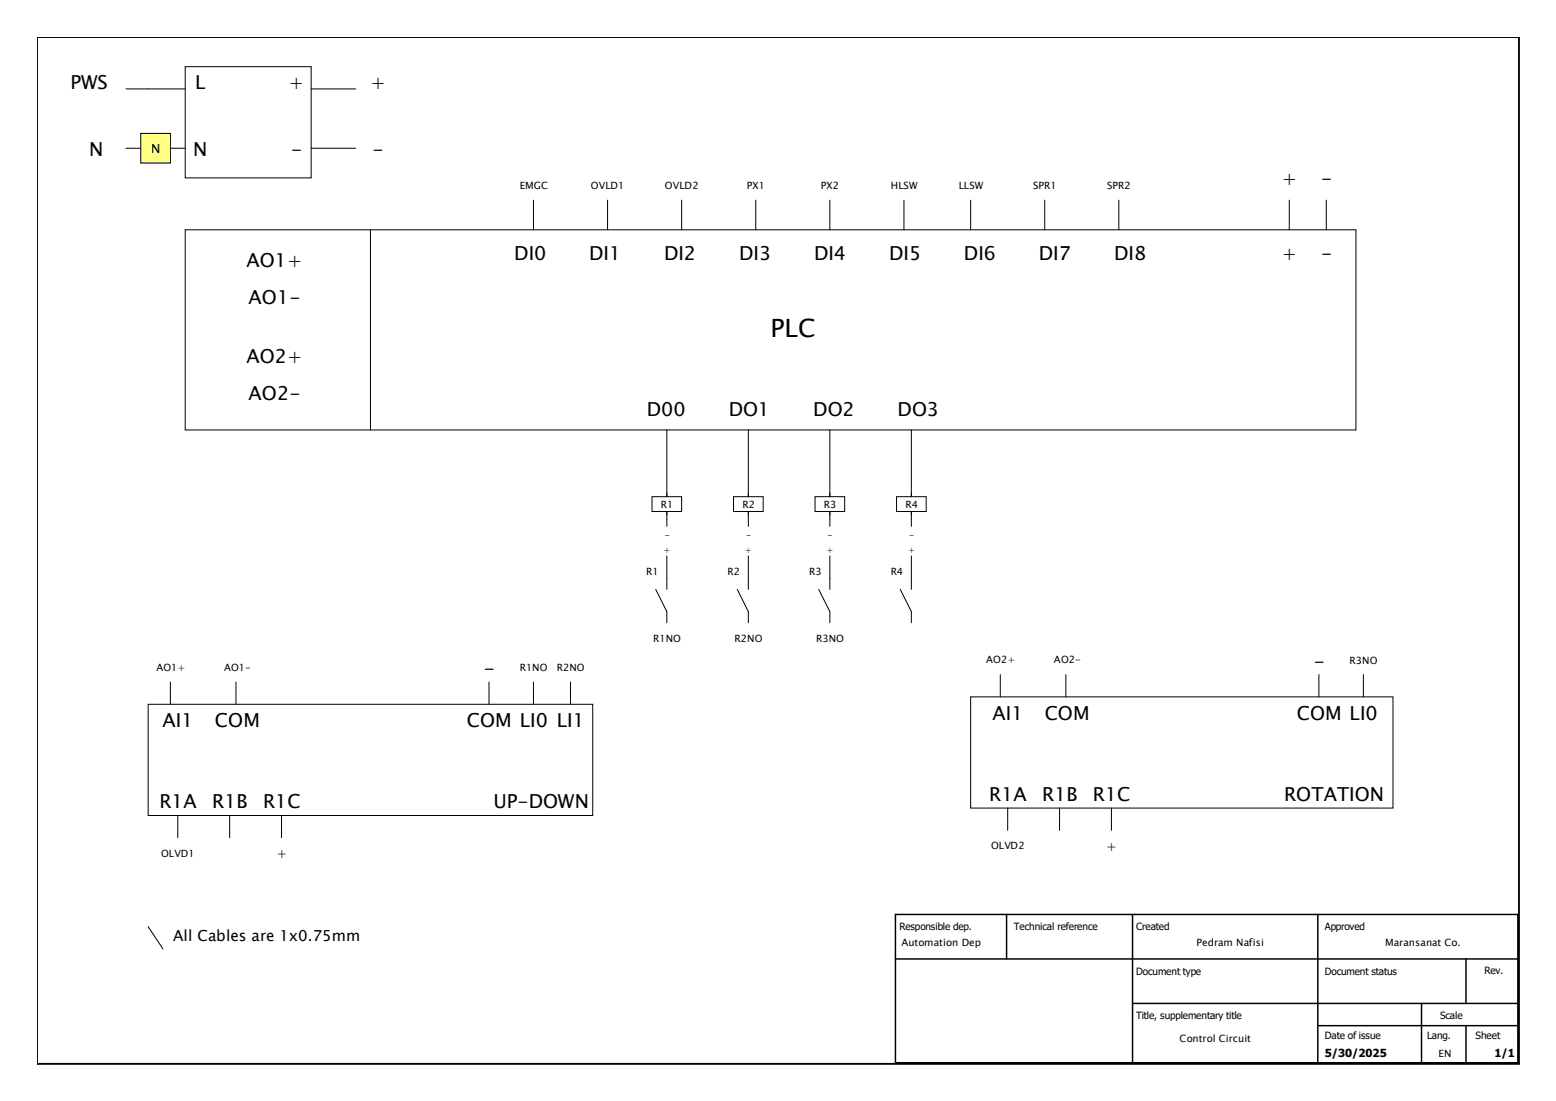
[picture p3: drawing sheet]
<svg xmlns="http://www.w3.org/2000/svg" width="420mm" height="297mm" viewBox="0 0 420 297" stroke-linecap="round" stroke-linejoin="round" font-family="sans-serif">
<defs><g id="words">
<text font-size="6.8" x="208" y="90.8">PLC</text>
<g font-size="5.2">
<text x="19" y="24.1">PWS</text>
<text x="52.7" y="24.1">L</text>
<text x="78" y="24.1">+</text>
<text x="100" y="24.1">+</text>
<text x="100.6" y="42">-</text>
<text x="24.1" y="42.1">N</text>
<text x="52.1" y="42.1">N</text>
<text x="78.6" y="42.1">-</text>
<text x="346" y="50">+</text>
<text x="356.6" y="50">-</text>
<text x="138.8" y="70">DI0</text>
<text x="159" y="70">DI1</text>
<text x="179.3" y="70">DI2</text>
<text x="199.5" y="70">DI3</text>
<text x="219.7" y="70">DI4</text>
<text x="240" y="70">DI5</text>
<text x="260.2" y="70">DI6</text>
<text x="280.4" y="70">DI7</text>
<text x="300.7" y="70">DI8</text>
<text x="346" y="70">+</text>
<text x="356.6" y="70">-</text>
<text x="66.5" y="72">AO1+</text>
<text x="67.1" y="82">AO1-</text>
<text x="66.5" y="98">AO2+</text>
<text x="67.1" y="108">AO2-</text>
<text x="174.6" y="112.1">D00</text>
<text x="196.7" y="112.1">DO1</text>
<text x="219.5" y="112.1">DO2</text>
<text x="242.3" y="112.1">DO3</text>
<text x="130.6" y="182.1">-</text>
<text x="354.6" y="180.1">-</text>
<text x="43.9" y="196.1">AI1</text>
<text x="58" y="196.1">COM</text>
<text x="126" y="196.1">COM LI0 LI1</text>
<text x="267.9" y="194.1">AI1</text>
<text x="282" y="194.1">COM</text>
<text x="350" y="194.1">COM LI0</text>
<text x="43" y="218.1">R1A</text>
<text x="57.3" y="218.1">R1B</text>
<text x="71" y="218.1">R1C</text>
<text x="133.2" y="218.1">UP-DOWN</text>
<text x="267" y="216.1">R1A</text>
<text x="281.3" y="216.1">R1B</text>
<text x="295" y="216.1">R1C</text>
<text x="346.6" y="216.1">ROTATION</text>
</g>
<text font-size="4.1" x="46.8" y="253.7">All Cables are 1x0.75mm</text>
<g font-size="3.7">
<text x="74.6" y="231.5">+</text>
<text x="298.6" y="229.5">+</text>
</g>
<text font-size="3.4" x="40.8" y="41.4">N</text>
<g font-size="3">
<text x="357.6" y="285.2">5/30/2025</text>
<text x="403.4" y="285.2">1/1</text>
</g>
<g font-size="2.7">
<text x="140.3" y="51.1">EMGC</text>
<text x="159.5" y="51.1">OVLD1</text>
<text x="179.5" y="51.1">OVLD2</text>
<text x="201.6" y="51.1">PX1</text>
<text x="221.6" y="51.1">PX2</text>
<text x="240.5" y="51.1">HLSW</text>
<text x="258.8" y="51.1">LLSW</text>
<text x="278.9" y="51.1">SPR1</text>
<text x="298.9" y="51.1">SPR2</text>
<text x="178.4" y="137.1">R1</text>
<text x="200.4" y="137.1">R2</text>
<text x="222.4" y="137.1">R3</text>
<text x="244.4" y="137.1">R4</text>
<text x="174.4" y="155.1">R1</text>
<text x="196.4" y="155.1">R2</text>
<text x="218.4" y="155.1">R3</text>
<text x="240.4" y="155.1">R4</text>
<text x="176.3" y="173.1">R1NO</text>
<text x="198.3" y="173.1">R2NO</text>
<text x="220.3" y="173.1">R3NO</text>
<text x="266.2" y="179">AO2+</text>
<text x="284.5" y="179">AO2-</text>
<text x="364.3" y="179.1">R3NO</text>
<text x="42.2" y="181">AO1+</text>
<text x="60.5" y="181">AO1-</text>
<text x="140.3" y="181.1">R1NO</text>
<text x="150.3" y="181.1">R2NO</text>
<text x="43.5" y="231.1">OLVD1</text>
<text x="267.5" y="229.1">OLVD2</text>
<text x="242.8" y="250.8">Responsible dep.</text>
<text x="273.7" y="250.8">Technical reference</text>
<text x="306.7" y="250.8">Created</text>
<text x="357.6" y="250.8">Approved</text>
<text x="243.3" y="255.1">Automation Dep</text>
<text x="323" y="255.1">Pedram Nafisi</text>
<text x="373.9" y="255.1">Maransanat Co.</text>
<text x="306.7" y="263">Document type</text>
<text x="357.6" y="263">Document status</text>
<text x="400.7" y="262.8">Rev.</text>
<text x="306.7" y="274.8">Title, supplementary title</text>
<text x="388.7" y="274.8">Scale</text>
<text x="318.4" y="281.1">Control Circuit</text>
<text x="357.6" y="280.4">Date of issue</text>
<text x="385.2" y="280.4">Lang.</text>
<text x="398.3" y="280.4">Sheet</text>
<text x="388.3" y="285.1">EN</text>
</g>
<g font-size="2.4">
<text x="179.1" y="149.1">+</text>
<text x="179.4" y="145.1">-</text>
<text x="201.1" y="149.1">+</text>
<text x="201.4" y="145.1">-</text>
<text x="223.1" y="149.1">+</text>
<text x="223.4" y="145.1">-</text>
<text x="245.1" y="149.1">+</text>
<text x="245.4" y="145.1">-</text>
</g>
</g></defs>
<path d="M50 18h34v30h-34zM34 24h16M34 40h16M84 24h12M84 40h12M50 62h316v54h-316zM100 62v54" fill="none" stroke="#000" stroke-width=".27"/>
<path d="M38 36h8v8h-8z" fill-rule="evenodd" fill="#ffff80" stroke="#000" stroke-width=".27"/>
<g fill="none" stroke="#000" stroke-width=".27">
<path d="M144 54v8M164 54v8M184 54v8M204 54v8M224 54v8M244 54v8M262 54v8M282 54v8M302 54v8M348 54v8M358 54v8M180 116v18"/>
<path d="M202 116v18M224 116v18M246 116v18M176 134h8v4h-8zM180 138v4M198 134h8v4h-8zM202 138v4M220 134h8v4h-8zM224 138v4M242 134h8v4h-8zM246 138v4M177 159l3 6v3"/>
<path d="M180 150v9M199 159l3 6v3M202 150v9M221 159l3 6v3M224 150v9M243 159l3 6v3M246 150v9M40 190h120v30h-120zM46 184v6M63.7 184v6M132 184v6M144 184v6"/>
<path d="M154 184v6M262 188h114v30h-114zM270 182v6M287.7 182v6M356 182v6M368 182v6M48 220v6M62 220v6M76 220v6M272 218v6M286 218v6M300 218v6"/>
<path d="M40 250l4 6"/>
</g>
<path d="M10 10h400v277h-400z" fill="none" stroke="#000" stroke-width=".5"/>
<path d="M241.7 246.7h168v40h-168zM241.7 258.7h168M271.7 246.7v12M305.7 246.7v40M355.7 246.7v40M395.7 258.7v12M305.7 270.7h104M355.7 276.7h54M383.7 270.7v16M395.7 276.7v10" fill="none" stroke="#000" stroke-width=".4"/>
<use href="#words"/>
</svg>
